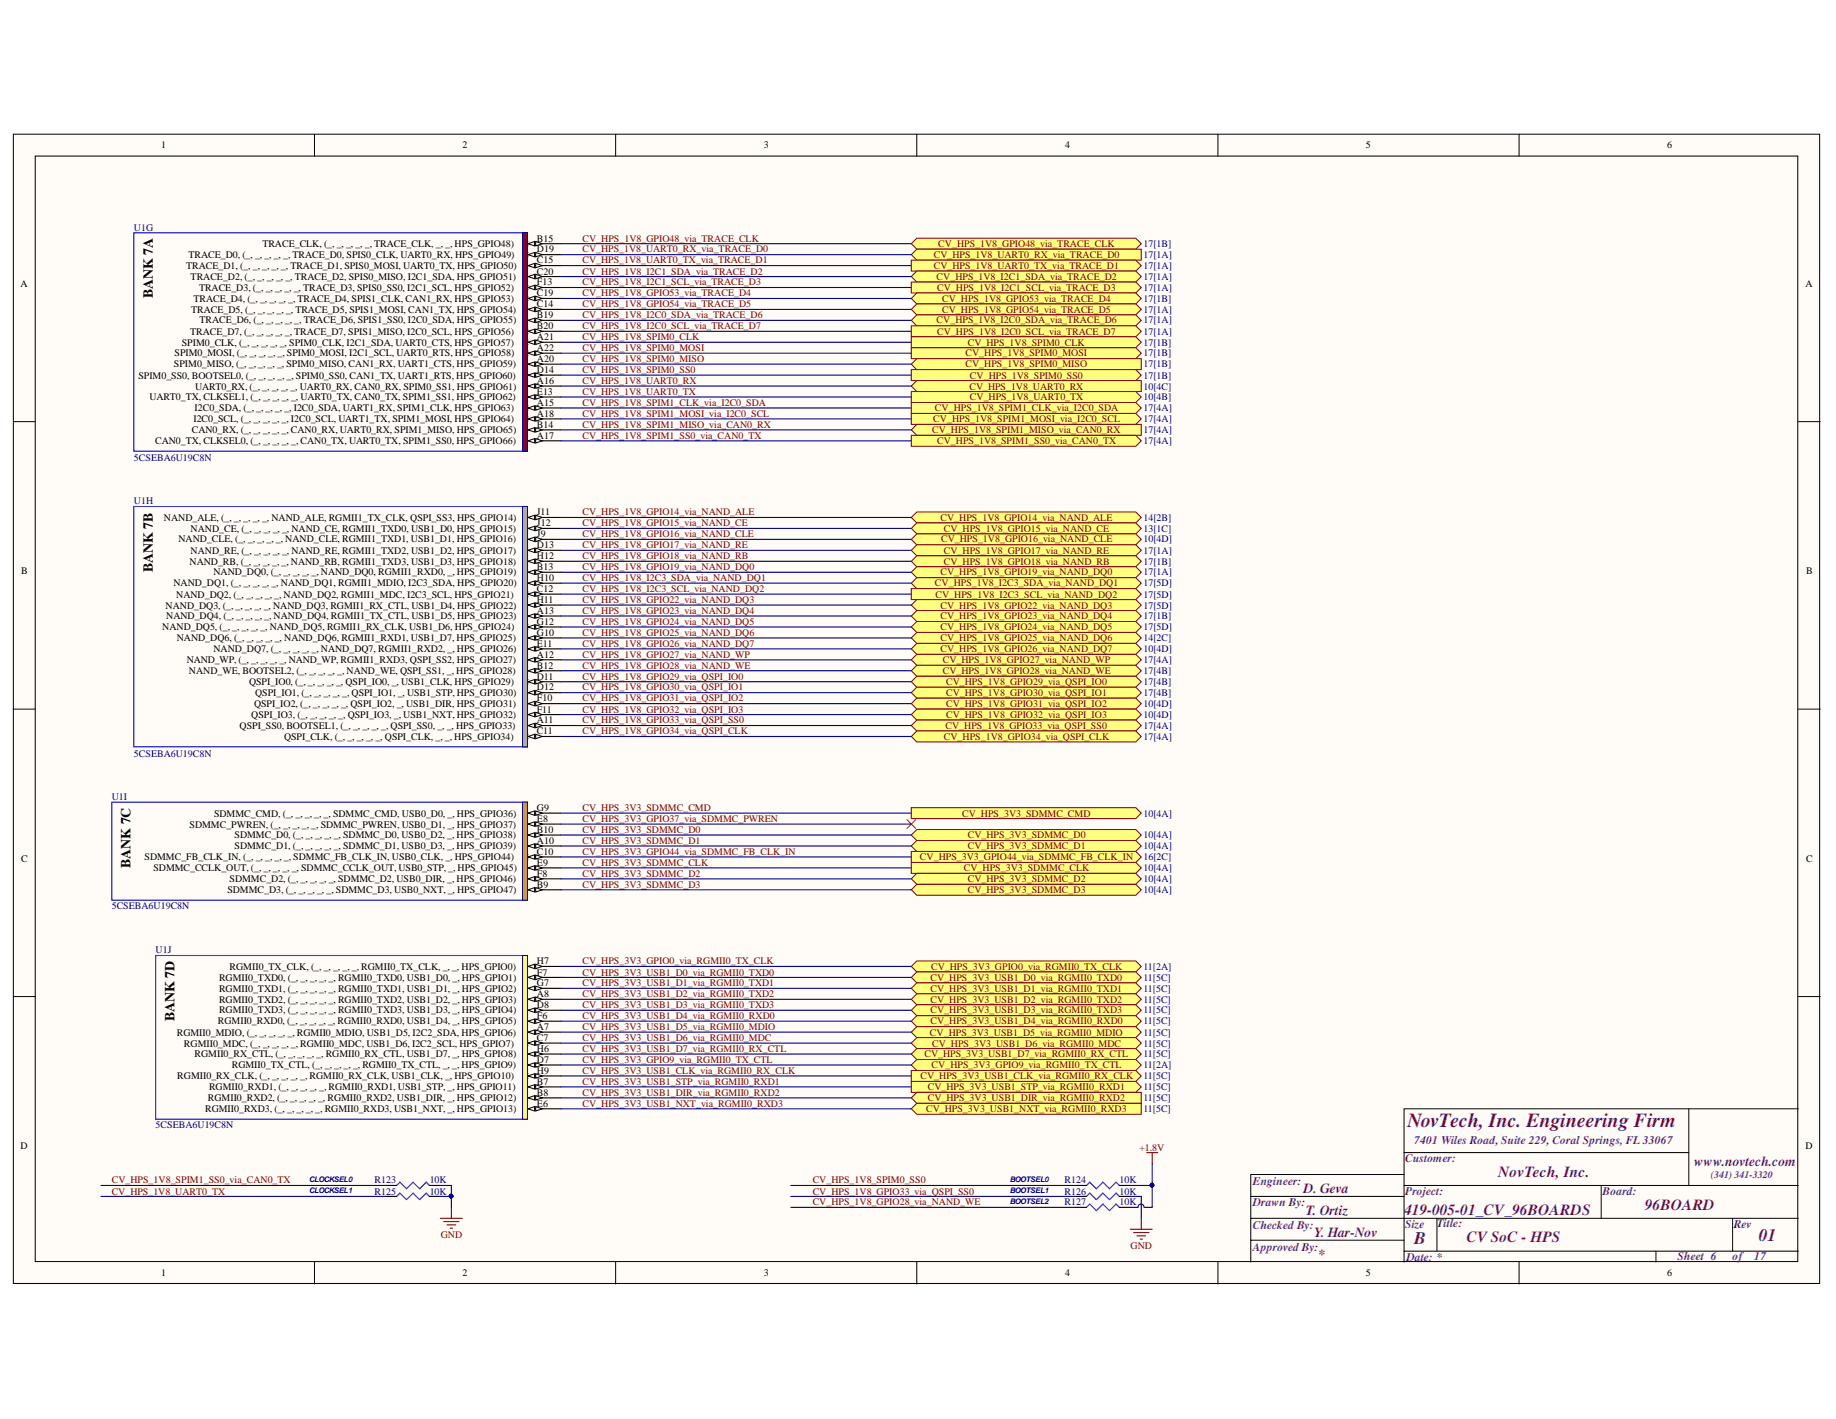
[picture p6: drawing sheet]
<svg xmlns="http://www.w3.org/2000/svg" width="279mm" height="216mm" viewBox="0 0 279 216" stroke-linecap="round" stroke-linejoin="round" font-family="sans-serif">
<defs><g id="words">
<text font-size="3" fill="#800080" x="214.2" y="171.4">NovTech, Inc. Engineering Firm</text>
<g font-size="2.7" fill="#800080">
<text x="215.2" y="189.3">B</text>
<text x="267.6" y="188.8">01</text>
</g>
<g font-size="2.4" fill="#800080">
<text x="228" y="179">NovTech, Inc.</text>
<text x="213.7" y="184.9">419-005-01_CV_96BOARDS</text>
<text x="250.3" y="184">96BOARD</text>
<text x="223.2" y="189">CV SoC - HPS</text>
</g>
<g font-size="2.1">
<text x="23.3" y="45.4" transform="rotate(-90 23.3 45.4)">BANK 7A</text>
<text x="23.3" y="87" transform="rotate(-90 23.3 87)">BANK 7B</text>
<text x="19.9" y="132" transform="rotate(-90 19.9 132)">BANK 7C</text>
<text x="26.6" y="155.4" transform="rotate(-90 26.6 155.4)">BANK 7D</text>
</g>
<g font-size="2.1" fill="#800080">
<text x="257.8" y="177.4">www.novtech.com</text>
<text x="198.4" y="181.6">D. Geva</text>
<text x="198.7" y="184.9">T. Ortiz</text>
<text x="200" y="188.3">Y. Har-Nov</text>
<text x="200.6" y="191.6">*</text>
</g>
<g font-size="1.8" fill="#800080">
<text x="213.8" y="176.8">Customer:</text>
<text x="215.2" y="174.1">7401 Wiles Road,Suite 229,Coral Springs,FL 33067</text>
<text x="190.7" y="180.3">Engineer:</text>
<text x="190.7" y="183.4">Drawn By:</text>
<text x="213.8" y="181.8">Project:</text>
<text x="243.9" y="181.8">Board:</text>
<text x="190.7" y="187">Checked By:</text>
<text x="190.7" y="190.3">Approved By:</text>
<text x="213.8" y="186.8">Size</text>
<text x="214" y="191.8">Date: *</text>
<text x="218.7" y="186.7">Title:</text>
<text x="255.3" y="191.6">Sheet 6</text>
<text x="263.7" y="191.6">of</text>
<text x="263.8" y="186.8">Rev</text>
<text x="267" y="191.6">17</text>
</g>
<g font-size="1.5">
<text x="24.5" y="22.6">1</text>
<text x="70.4" y="22.6">2</text>
<text x="116.2" y="22.6">3</text>
<text x="162.1" y="22.6">4</text>
<text x="207.8" y="22.6">5</text>
<text x="253.7" y="22.6">6</text>
<text x="28.3" y="40.9">TRACE_D1, (_, _, _, _, _, TRACE_D1, SPIS0_MOSI, UART0_TX, HPS_GPIO50)</text>
<text x="28.7" y="39.2">TRACE_D0, (_, _, _, _, _, TRACE_D0, SPIS0_CLK, UART0_RX, HPS_GPIO49)</text>
<text x="39.9" y="37.5">TRACE_CLK, (_, _, _, _, _, TRACE_CLK, _, _, HPS_GPIO48)</text>
<text x="81.7" y="36.8">B15</text>
<text x="81.7" y="38.4">D19</text>
<text x="81.7" y="40.1">C15</text>
<text x="81.7" y="41.8">C20</text>
<text x="3.1" y="43.6">A</text>
<text x="29" y="42.6">TRACE_D2, (_, _, _, _, _, TRACE_D2, SPIS0_MISO, I2C1_SDA, HPS_GPIO51)</text>
<text x="29.1" y="47.6">TRACE_D5, (_, _, _, _, _, TRACE_D5, SPIS1_MOSI, CAN1_TX, HPS_GPIO54)</text>
<text x="29.4" y="45.9">TRACE_D4, (_, _, _, _, _, TRACE_D4, SPIS1_CLK, CAN1_RX, HPS_GPIO53)</text>
<text x="30.3" y="44.2">TRACE_D3, (_, _, _, _, _, TRACE_D3, SPIS0_SS0, I2C1_SCL, HPS_GPIO52)</text>
<text x="81.7" y="46.8">C14</text>
<text x="81.7" y="43.4">F13</text>
<text x="81.7" y="45.1">C19</text>
<text x="274.8" y="43.6">A</text>
<text x="27.7" y="52.6">SPIM0_CLK, (_, _, _, _, _, SPIM0_CLK, I2C1_SDA, UART0_CTS, HPS_GPIO57)</text>
<text x="28.9" y="50.9">TRACE_D7, (_, _, _, _, _, TRACE_D7, SPIS1_MISO, I2C0_SCL, HPS_GPIO56)</text>
<text x="30.4" y="49.2">TRACE_D6, (_, _, _, _, _, TRACE_D6, SPIS1_SS0, I2C0_SDA, HPS_GPIO55)</text>
<text x="81.7" y="48.5">B19</text>
<text x="81.7" y="50.1">B20</text>
<text x="81.7" y="51.8">A21</text>
<text x="81.7" y="53.4">A22</text>
<text x="21.1" y="57.6">SPIM0_SS0, BOOTSEL0, (_, _, _, _, _, SPIM0_SS0, CAN1_TX, UART1_RTS, HPS_GPIO60)</text>
<text x="26.5" y="55.9">SPIM0_MISO, (_, _, _, _, _, SPIM0_MISO, CAN1_RX, UART1_CTS, HPS_GPIO59)</text>
<text x="26.6" y="54.2">SPIM0_MOSI, (_, _, _, _, _, SPIM0_MOSI, I2C1_SCL, UART0_RTS, HPS_GPIO58)</text>
<text x="29.7" y="59.3">UART0_RX, (_, _, _, _, _, UART0_RX, CAN0_RX, SPIM0_SS1, HPS_GPIO61)</text>
<text x="81.7" y="55.1">A20</text>
<text x="81.7" y="56.7">D14</text>
<text x="81.7" y="58.4">A16</text>
<text x="22.8" y="60.9">UART0_TX, CLKSEL1, (_, _, _, _, _, UART0_TX, CAN0_TX, SPIM1_SS1, HPS_GPIO62)</text>
<text x="29.2" y="65.9">CAN0_RX, (_, _, _, _, _, CAN0_RX, UART0_RX, SPIM1_MISO, HPS_GPIO65)</text>
<text x="29.4" y="64.3">I2C0_SCL, (_, _, _, _, _, I2C0_SCL, UART1_TX, SPIM1_MOSI, HPS_GPIO64)</text>
<text x="29.6" y="62.6">I2C0_SDA, (_, _, _, _, _, I2C0_SDA, UART1_RX, SPIM1_CLK, HPS_GPIO63)</text>
<text x="81.7" y="60">E13</text>
<text x="81.7" y="61.7">A15</text>
<text x="81.7" y="63.4">A18</text>
<text x="81.7" y="65.1">B14</text>
<text x="23.6" y="67.6">CAN0_TX, CLKSEL0, (_, _, _, _, _, CAN0_TX, UART0_TX, SPIM1_SS0, HPS_GPIO66)</text>
<text x="81.7" y="66.7">A17</text>
<text x="25" y="79.2">NAND_ALE, (_, _, _, _, _, NAND_ALE, RGMII1_TX_CLK, QSPI_SS3, HPS_GPIO14)</text>
<text x="27.2" y="82.5">NAND_CLE, (_, _, _, _, _, NAND_CLE, RGMII1_TXD1, USB1_D1, HPS_GPIO16)</text>
<text x="29" y="80.9">NAND_CE, (_, _, _, _, _, NAND_CE, RGMII1_TXD0, USB1_D0, HPS_GPIO15)</text>
<text x="81.7" y="78.4">J11</text>
<text x="81.7" y="80.1">J12</text>
<text x="81.7" y="81.8">J9</text>
<text x="81.7" y="83.4">D13</text>
<text x="3.2" y="87.4">B</text>
<text x="26.4" y="89.2">NAND_DQ1, (_, _, _, _, _, NAND_DQ1, RGMII1_MDIO, I2C3_SDA, HPS_GPIO20)</text>
<text x="28.8" y="85.9">NAND_RB, (_, _, _, _, _, NAND_RB, RGMII1_TXD3, USB1_D3, HPS_GPIO18)</text>
<text x="29" y="84.2">NAND_RE, (_, _, _, _, _, NAND_RE, RGMII1_TXD2, USB1_D2, HPS_GPIO17)</text>
<text x="32.5" y="87.5">NAND_DQ0, (_, _, _, _, _, NAND_DQ0, RGMII1_RXD0, _, HPS_GPIO19)</text>
<text x="81.7" y="85.1">H12</text>
<text x="81.7" y="86.8">B13</text>
<text x="81.7" y="88.4">H10</text>
<text x="274.8" y="87.4">B</text>
<text x="24.7" y="95.9">NAND_DQ5, (_, _, _, _, _, NAND_DQ5, RGMII1_RX_CLK, USB1_D6, HPS_GPIO24)</text>
<text x="25.2" y="92.6">NAND_DQ3, (_, _, _, _, _, NAND_DQ3, RGMII1_RX_CTL, USB1_D4, HPS_GPIO22)</text>
<text x="25.3" y="94.2">NAND_DQ4, (_, _, _, _, _, NAND_DQ4, RGMII1_TX_CTL, USB1_D5, HPS_GPIO23)</text>
<text x="26.8" y="90.9">NAND_DQ2, (_, _, _, _, _, NAND_DQ2, RGMII1_MDC, I2C3_SCL, HPS_GPIO21)</text>
<text x="81.7" y="93.4">A13</text>
<text x="81.7" y="95.1">G12</text>
<text x="81.7" y="90.1">C12</text>
<text x="81.7" y="91.8">H11</text>
<text x="26.9" y="97.6">NAND_DQ6, (_, _, _, _, _, NAND_DQ6, RGMII1_RXD1, USB1_D7, HPS_GPIO25)</text>
<text x="28.4" y="100.9">NAND_WP, (_, _, _, _, _, NAND_WP, RGMII1_RXD3, QSPI_SS2, HPS_GPIO27)</text>
<text x="32.5" y="99.2">NAND_DQ7, (_, _, _, _, _, NAND_DQ7, RGMII1_RXD2, _, HPS_GPIO26)</text>
<text x="81.7" y="96.7">G10</text>
<text x="81.7" y="98.4">E11</text>
<text x="81.7" y="100">A12</text>
<text x="81.7" y="101.7">B12</text>
<text x="28.8" y="102.6">NAND_WE, BOOTSEL2, (_, _, _, _, _, NAND_WE, QSPI_SS1, _, HPS_GPIO28)</text>
<text x="37.9" y="104.2">QSPI_IO0, (_, _, _, _, _, QSPI_IO0, _, USB1_CLK, HPS_GPIO29)</text>
<text x="38.7" y="107.6">QSPI_IO2, (_, _, _, _, _, QSPI_IO2, _, USB1_DIR, HPS_GPIO31)</text>
<text x="38.8" y="105.9">QSPI_IO1, (_, _, _, _, _, QSPI_IO1, _, USB1_STP, HPS_GPIO30)</text>
<text x="81.7" y="103.4">D11</text>
<text x="81.7" y="105">D12</text>
<text x="81.7" y="106.7">F10</text>
<text x="36.5" y="110.9">QSPI_SS0, BOOTSEL1, (_, _, _, _, _, QSPI_SS0, _, _, HPS_GPIO33)</text>
<text x="38.2" y="109.3">QSPI_IO3, (_, _, _, _, _, QSPI_IO3, _, USB1_NXT, HPS_GPIO32)</text>
<text x="43.2" y="112.6">QSPI_CLK, (_, _, _, _, _, QSPI_CLK, _, _, HPS_GPIO34)</text>
<text x="81.7" y="108.4">F11</text>
<text x="81.7" y="110">A11</text>
<text x="81.7" y="111.7">C11</text>
<text x="28.8" y="125.9">SDMMC_PWREN, (_, _, _, _, _, SDMMC_PWREN, USB0_D1, _, HPS_GPIO37)</text>
<text x="32.6" y="124.2">SDMMC_CMD, (_, _, _, _, _, SDMMC_CMD, USB0_D0, _, HPS_GPIO36)</text>
<text x="81.7" y="123.4">G9</text>
<text x="81.7" y="125.1">E8</text>
<text x="3.2" y="131.1">C</text>
<text x="22" y="130.9">SDMMC_FB_CLK_IN, (_, _, _, _, _, SDMMC_FB_CLK_IN, USB0_CLK, _, HPS_GPIO44)</text>
<text x="35.7" y="127.5">SDMMC_D0, (_, _, _, _, _, SDMMC_D0, USB0_D2, _, HPS_GPIO38)</text>
<text x="35.7" y="129.2">SDMMC_D1, (_, _, _, _, _, SDMMC_D1, USB0_D3, _, HPS_GPIO39)</text>
<text x="81.7" y="126.7">B10</text>
<text x="81.7" y="128.4">A10</text>
<text x="81.7" y="130.1">C10</text>
<text x="81.7" y="131.8">E9</text>
<text x="274.8" y="131.1">C</text>
<text x="23.3" y="132.5">SDMMC_CCLK_OUT, (_, _, _, _, _, SDMMC_CCLK_OUT, USB0_STP, _, HPS_GPIO45)</text>
<text x="34.6" y="135.9">SDMMC_D3, (_, _, _, _, _, SDMMC_D3, USB0_NXT, _, HPS_GPIO47)</text>
<text x="34.9" y="134.2">SDMMC_D2, (_, _, _, _, _, SDMMC_D2, USB0_DIR, _, HPS_GPIO46)</text>
<text x="81.7" y="133.4">F8</text>
<text x="81.7" y="135.1">B9</text>
<text x="33.3" y="149.2">RGMII0_TXD0, (_, _, _, _, _, RGMII0_TXD0, USB1_D0, _, HPS_GPIO1)</text>
<text x="34.9" y="147.6">RGMII0_TX_CLK, (_, _, _, _, _, RGMII0_TX_CLK, _, _, HPS_GPIO0)</text>
<text x="81.7" y="146.7">H7</text>
<text x="81.7" y="148.4">F7</text>
<text x="33.2" y="155.9">RGMII0_RXD0, (_, _, _, _, _, RGMII0_RXD0, USB1_D4, _, HPS_GPIO5)</text>
<text x="33.3" y="150.9">RGMII0_TXD1, (_, _, _, _, _, RGMII0_TXD1, USB1_D1, _, HPS_GPIO2)</text>
<text x="33.3" y="152.6">RGMII0_TXD2, (_, _, _, _, _, RGMII0_TXD2, USB1_D2, _, HPS_GPIO3)</text>
<text x="33.3" y="154.2">RGMII0_TXD3, (_, _, _, _, _, RGMII0_TXD3, USB1_D3, _, HPS_GPIO4)</text>
<text x="81.7" y="150">G7</text>
<text x="81.7" y="151.7">A8</text>
<text x="81.7" y="153.4">D8</text>
<text x="81.7" y="155">F6</text>
<text x="26.9" y="157.6">RGMII0_MDIO, (_, _, _, _, _, RGMII0_MDIO, USB1_D5, I2C2_SDA, HPS_GPIO6)</text>
<text x="28" y="159.2">RGMII0_MDC, (_, _, _, _, _, RGMII0_MDC, USB1_D6, I2C2_SCL, HPS_GPIO7)</text>
<text x="29.6" y="160.9">RGMII0_RX_CTL, (_, _, _, _, _, RGMII0_RX_CTL, USB1_D7, _, HPS_GPIO8)</text>
<text x="81.7" y="161.7">D7</text>
<text x="81.7" y="156.7">A7</text>
<text x="81.7" y="158.4">C7</text>
<text x="81.7" y="160">H6</text>
<text x="27" y="164.2">RGMII0_RX_CLK, (_, _, _, _, _, RGMII0_RX_CLK, USB1_CLK, _, HPS_GPIO10)</text>
<text x="31.6" y="167.5">RGMII0_RXD2, (_, _, _, _, _, RGMII0_RXD2, USB1_DIR, _, HPS_GPIO12)</text>
<text x="31.8" y="165.8">RGMII0_RXD1, (_, _, _, _, _, RGMII0_RXD1, USB1_STP, _, HPS_GPIO11)</text>
<text x="35.3" y="162.5">RGMII0_TX_CTL, (_, _, _, _, _, RGMII0_TX_CTL, _, _, HPS_GPIO9)</text>
<text x="81.7" y="163.4">H9</text>
<text x="81.7" y="165.1">B7</text>
<text x="81.7" y="166.7">B8</text>
<text x="31.2" y="169.2">RGMII0_RXD3, (_, _, _, _, _, RGMII0_RXD3, USB1_NXT, _, HPS_GPIO13)</text>
<text x="81.7" y="168.4">E6</text>
<text x="3.1" y="174.8">D</text>
<text x="274.8" y="174.8">D</text>
<text x="24.5" y="194.2">1</text>
<text x="70.4" y="194.2">2</text>
<text x="116.2" y="194.2">3</text>
<text x="162.1" y="194.2">4</text>
<text x="207.8" y="194.2">5</text>
<text x="253.7" y="194.2">6</text>
</g>
<g font-size="1.5" fill="#000080">
<text x="20.4" y="35.1">U1G</text>
<text x="174" y="37.5">17[1B]</text>
<text x="174" y="39.2">17[1A]</text>
<text x="174" y="40.9">17[1A]</text>
<text x="174" y="42.6">17[1A]</text>
<text x="174" y="44.2">17[1A]</text>
<text x="174" y="45.9">17[1B]</text>
<text x="174" y="47.6">17[1A]</text>
<text x="174" y="49.2">17[1A]</text>
<text x="174" y="50.9">17[1A]</text>
<text x="174" y="52.6">17[1B]</text>
<text x="174" y="54.2">17[1B]</text>
<text x="174" y="55.9">17[1B]</text>
<text x="174" y="57.6">17[1B]</text>
<text x="174" y="59.3">10[4C]</text>
<text x="174" y="60.9">10[4B]</text>
<text x="174" y="62.6">17[4A]</text>
<text x="174" y="64.3">17[4A]</text>
<text x="174" y="65.9">17[4A]</text>
<text x="20.4" y="70.1">5CSEBA6U19C8N</text>
<text x="174" y="67.6">17[4A]</text>
<text x="20.4" y="76.7">U1H</text>
<text x="174" y="79.2">14[2B]</text>
<text x="174" y="80.9">13[1C]</text>
<text x="174" y="82.5">10[4D]</text>
<text x="174" y="84.2">17[1A]</text>
<text x="174" y="85.9">17[1B]</text>
<text x="174" y="87.5">17[1A]</text>
<text x="174" y="89.2">17[5D]</text>
<text x="174" y="90.9">17[5D]</text>
<text x="174" y="92.6">17[5D]</text>
<text x="174" y="94.2">17[1B]</text>
<text x="174" y="95.9">17[5D]</text>
<text x="174" y="97.6">14[2C]</text>
<text x="174" y="99.2">10[4D]</text>
<text x="174" y="100.9">17[4A]</text>
<text x="174" y="102.6">17[4B]</text>
<text x="174" y="104.2">17[4B]</text>
<text x="174" y="105.9">17[4B]</text>
<text x="174" y="107.6">10[4D]</text>
<text x="174" y="109.3">10[4D]</text>
<text x="174" y="110.9">17[4A]</text>
<text x="174" y="112.6">17[4A]</text>
<text x="20.4" y="115.1">5CSEBA6U19C8N</text>
<text x="17" y="121.7">U1I</text>
<text x="174" y="124.2">10[4A]</text>
<text x="174" y="127.5">10[4A]</text>
<text x="174" y="129.2">10[4A]</text>
<text x="174" y="130.9">16[2C]</text>
<text x="174" y="132.5">10[4A]</text>
<text x="174" y="134.2">10[4A]</text>
<text x="174" y="135.9">10[4A]</text>
<text x="17" y="138.4">5CSEBA6U19C8N</text>
<text x="23.7" y="145">U1J</text>
<text x="174" y="147.6">11[2A]</text>
<text x="174" y="149.2">11[5C]</text>
<text x="174" y="150.9">11[5C]</text>
<text x="174" y="152.6">11[5C]</text>
<text x="174" y="154.2">11[5C]</text>
<text x="174" y="155.9">11[5C]</text>
<text x="174" y="157.6">11[5C]</text>
<text x="174" y="159.2">11[5C]</text>
<text x="174" y="160.9">11[5C]</text>
<text x="174" y="162.5">11[2A]</text>
<text x="174" y="164.2">11[5C]</text>
<text x="174" y="165.8">11[5C]</text>
<text x="174" y="167.5">11[5C]</text>
<text x="23.7" y="171.7">5CSEBA6U19C8N</text>
<text x="174" y="169.2">11[5C]</text>
<text x="57" y="180.1">R123</text>
<text x="57" y="181.7">R125</text>
<text x="65.4" y="180.1">10K</text>
<text x="65.4" y="181.7">10K</text>
<text x="162" y="180.1">R124</text>
<text x="162" y="181.7">R126</text>
<text x="162" y="183.4">R127</text>
<text x="170.4" y="180.1">10K</text>
<text x="170.4" y="181.7">10K</text>
<text x="170.4" y="183.4">10K</text>
</g>
<g font-size="1.5" fill="#800000">
<text x="88.7" y="36.8">CV_HPS_1V8_GPIO48_via_TRACE_CLK</text>
<text x="88.7" y="38.4">CV_HPS_1V8_UART0_RX_via_TRACE_D0</text>
<text x="88.7" y="40.1">CV_HPS_1V8_UART0_TX_via_TRACE_D1</text>
<text x="88.7" y="41.8">CV_HPS_1V8_I2C1_SDA_via_TRACE_D2</text>
<text x="142.1" y="39.2">CV_HPS_1V8_UART0_RX_via_TRACE_D0</text>
<text x="142.1" y="40.9">CV_HPS_1V8_UART0_TX_via_TRACE_D1</text>
<text x="142.8" y="37.5">CV_HPS_1V8_GPIO48_via_TRACE_CLK</text>
<text x="88.7" y="43.4">CV_HPS_1V8_I2C1_SCL_via_TRACE_D3</text>
<text x="88.7" y="45.1">CV_HPS_1V8_GPIO53_via_TRACE_D4</text>
<text x="88.7" y="46.8">CV_HPS_1V8_GPIO54_via_TRACE_D5</text>
<text x="142.5" y="42.6">CV_HPS_1V8_I2C1_SDA_via_TRACE_D2</text>
<text x="142.6" y="44.2">CV_HPS_1V8_I2C1_SCL_via_TRACE_D3</text>
<text x="143.4" y="45.9">CV_HPS_1V8_GPIO53_via_TRACE_D4</text>
<text x="143.4" y="47.6">CV_HPS_1V8_GPIO54_via_TRACE_D5</text>
<text x="88.7" y="48.5">CV_HPS_1V8_I2C0_SDA_via_TRACE_D6</text>
<text x="88.7" y="50.1">CV_HPS_1V8_I2C0_SCL_via_TRACE_D7</text>
<text x="88.7" y="51.8">CV_HPS_1V8_SPIM0_CLK</text>
<text x="88.7" y="53.4">CV_HPS_1V8_SPIM0_MOSI</text>
<text x="142.5" y="49.2">CV_HPS_1V8_I2C0_SDA_via_TRACE_D6</text>
<text x="142.6" y="50.9">CV_HPS_1V8_I2C0_SCL_via_TRACE_D7</text>
<text x="147.3" y="52.6">CV_HPS_1V8_SPIM0_CLK</text>
<text x="88.7" y="55.1">CV_HPS_1V8_SPIM0_MISO</text>
<text x="88.7" y="56.7">CV_HPS_1V8_SPIM0_SS0</text>
<text x="88.7" y="58.4">CV_HPS_1V8_UART0_RX</text>
<text x="146.9" y="54.2">CV_HPS_1V8_SPIM0_MOSI</text>
<text x="146.9" y="55.9">CV_HPS_1V8_SPIM0_MISO</text>
<text x="147.5" y="59.3">CV_HPS_1V8_UART0_RX</text>
<text x="147.6" y="57.6">CV_HPS_1V8_SPIM0_SS0</text>
<text x="88.7" y="60">CV_HPS_1V8_UART0_TX</text>
<text x="88.7" y="61.7">CV_HPS_1V8_SPIM1_CLK_via_I2C0_SDA</text>
<text x="88.7" y="63.4">CV_HPS_1V8_SPIM1_MOSI_via_I2C0_SCL</text>
<text x="88.7" y="65.1">CV_HPS_1V8_SPIM1_MISO_via_CAN0_RX</text>
<text x="141.9" y="65.9">CV_HPS_1V8_SPIM1_MISO_via_CAN0_RX</text>
<text x="142" y="64.3">CV_HPS_1V8_SPIM1_MOSI_via_I2C0_SCL</text>
<text x="142.3" y="62.6">CV_HPS_1V8_SPIM1_CLK_via_I2C0_SDA</text>
<text x="147.6" y="60.9">CV_HPS_1V8_UART0_TX</text>
<text x="88.7" y="66.7">CV_HPS_1V8_SPIM1_SS0_via_CAN0_TX</text>
<text x="142.6" y="67.6">CV_HPS_1V8_SPIM1_SS0_via_CAN0_TX</text>
<text x="88.7" y="78.4">CV_HPS_1V8_GPIO14_via_NAND_ALE</text>
<text x="88.7" y="80.1">CV_HPS_1V8_GPIO15_via_NAND_CE</text>
<text x="88.7" y="81.8">CV_HPS_1V8_GPIO16_via_NAND_CLE</text>
<text x="88.7" y="83.4">CV_HPS_1V8_GPIO17_via_NAND_RE</text>
<text x="143.1" y="79.2">CV_HPS_1V8_GPIO14_via_NAND_ALE</text>
<text x="143.2" y="82.5">CV_HPS_1V8_GPIO16_via_NAND_CLE</text>
<text x="143.6" y="80.9">CV_HPS_1V8_GPIO15_via_NAND_CE</text>
<text x="88.7" y="85.1">CV_HPS_1V8_GPIO18_via_NAND_RB</text>
<text x="88.7" y="86.8">CV_HPS_1V8_GPIO19_via_NAND_DQ0</text>
<text x="88.7" y="88.4">CV_HPS_1V8_I2C3_SDA_via_NAND_DQ1</text>
<text x="142.3" y="89.2">CV_HPS_1V8_I2C3_SDA_via_NAND_DQ1</text>
<text x="143.1" y="87.5">CV_HPS_1V8_GPIO19_via_NAND_DQ0</text>
<text x="143.6" y="84.2">CV_HPS_1V8_GPIO17_via_NAND_RE</text>
<text x="143.6" y="85.9">CV_HPS_1V8_GPIO18_via_NAND_RB</text>
<text x="88.7" y="90.1">CV_HPS_1V8_I2C3_SCL_via_NAND_DQ2</text>
<text x="88.7" y="91.8">CV_HPS_1V8_GPIO22_via_NAND_DQ3</text>
<text x="88.7" y="93.4">CV_HPS_1V8_GPIO23_via_NAND_DQ4</text>
<text x="88.7" y="95.1">CV_HPS_1V8_GPIO24_via_NAND_DQ5</text>
<text x="142.4" y="90.9">CV_HPS_1V8_I2C3_SCL_via_NAND_DQ2</text>
<text x="143.1" y="92.6">CV_HPS_1V8_GPIO22_via_NAND_DQ3</text>
<text x="143.1" y="94.2">CV_HPS_1V8_GPIO23_via_NAND_DQ4</text>
<text x="143.1" y="95.9">CV_HPS_1V8_GPIO24_via_NAND_DQ5</text>
<text x="88.7" y="100">CV_HPS_1V8_GPIO27_via_NAND_WP</text>
<text x="88.7" y="101.7">CV_HPS_1V8_GPIO28_via_NAND_WE</text>
<text x="88.7" y="96.7">CV_HPS_1V8_GPIO25_via_NAND_DQ6</text>
<text x="88.7" y="98.4">CV_HPS_1V8_GPIO26_via_NAND_DQ7</text>
<text x="143.1" y="97.6">CV_HPS_1V8_GPIO25_via_NAND_DQ6</text>
<text x="143.1" y="99.2">CV_HPS_1V8_GPIO26_via_NAND_DQ7</text>
<text x="143.5" y="100.9">CV_HPS_1V8_GPIO27_via_NAND_WP</text>
<text x="88.7" y="103.4">CV_HPS_1V8_GPIO29_via_QSPI_IO0</text>
<text x="88.7" y="105">CV_HPS_1V8_GPIO30_via_QSPI_IO1</text>
<text x="88.7" y="106.7">CV_HPS_1V8_GPIO31_via_QSPI_IO2</text>
<text x="143.5" y="102.6">CV_HPS_1V8_GPIO28_via_NAND_WE</text>
<text x="144" y="104.2">CV_HPS_1V8_GPIO29_via_QSPI_IO0</text>
<text x="144" y="105.9">CV_HPS_1V8_GPIO30_via_QSPI_IO1</text>
<text x="144" y="107.6">CV_HPS_1V8_GPIO31_via_QSPI_IO2</text>
<text x="88.7" y="111.7">CV_HPS_1V8_GPIO34_via_QSPI_CLK</text>
<text x="88.7" y="108.4">CV_HPS_1V8_GPIO32_via_QSPI_IO3</text>
<text x="88.7" y="110">CV_HPS_1V8_GPIO33_via_QSPI_SS0</text>
<text x="143.6" y="112.6">CV_HPS_1V8_GPIO34_via_QSPI_CLK</text>
<text x="143.9" y="110.9">CV_HPS_1V8_GPIO33_via_QSPI_SS0</text>
<text x="144" y="109.3">CV_HPS_1V8_GPIO32_via_QSPI_IO3</text>
<text x="88.7" y="123.4">CV_HPS_3V3_SDMMC_CMD</text>
<text x="88.7" y="125.1">CV_HPS_3V3_GPIO37_via_SDMMC_PWREN</text>
<text x="146.4" y="124.2">CV_HPS_3V3_SDMMC_CMD</text>
<text x="88.7" y="131.8">CV_HPS_3V3_SDMMC_CLK</text>
<text x="88.7" y="126.7">CV_HPS_3V3_SDMMC_D0</text>
<text x="88.7" y="128.4">CV_HPS_3V3_SDMMC_D1</text>
<text x="88.7" y="130.1">CV_HPS_3V3_GPIO44_via_SDMMC_FB_CLK_IN</text>
<text x="140" y="130.9">CV_HPS_3V3_GPIO44_via_SDMMC_FB_CLK_IN</text>
<text x="147.3" y="127.5">CV_HPS_3V3_SDMMC_D0</text>
<text x="147.3" y="129.2">CV_HPS_3V3_SDMMC_D1</text>
<text x="88.7" y="133.4">CV_HPS_3V3_SDMMC_D2</text>
<text x="88.7" y="135.1">CV_HPS_3V3_SDMMC_D3</text>
<text x="146.7" y="132.5">CV_HPS_3V3_SDMMC_CLK</text>
<text x="147.3" y="134.2">CV_HPS_3V3_SDMMC_D2</text>
<text x="147.3" y="135.9">CV_HPS_3V3_SDMMC_D3</text>
<text x="88.7" y="148.4">CV_HPS_3V3_USB1_D0_via_RGMII0_TXD0</text>
<text x="88.7" y="146.7">CV_HPS_3V3_GPIO0_via_RGMII0_TX_CLK</text>
<text x="141.6" y="149.2">CV_HPS_3V3_USB1_D0_via_RGMII0_TXD0</text>
<text x="141.7" y="147.6">CV_HPS_3V3_GPIO0_via_RGMII0_TX_CLK</text>
<text x="88.7" y="150">CV_HPS_3V3_USB1_D1_via_RGMII0_TXD1</text>
<text x="88.7" y="151.7">CV_HPS_3V3_USB1_D2_via_RGMII0_TXD2</text>
<text x="88.7" y="153.4">CV_HPS_3V3_USB1_D3_via_RGMII0_TXD3</text>
<text x="88.7" y="155">CV_HPS_3V3_USB1_D4_via_RGMII0_RXD0</text>
<text x="141.6" y="150.9">CV_HPS_3V3_USB1_D1_via_RGMII0_TXD1</text>
<text x="141.6" y="152.6">CV_HPS_3V3_USB1_D2_via_RGMII0_TXD2</text>
<text x="141.6" y="154.2">CV_HPS_3V3_USB1_D3_via_RGMII0_TXD3</text>
<text x="141.6" y="155.9">CV_HPS_3V3_USB1_D4_via_RGMII0_RXD0</text>
<text x="88.7" y="156.7">CV_HPS_3V3_USB1_D5_via_RGMII0_MDIO</text>
<text x="88.7" y="158.4">CV_HPS_3V3_USB1_D6_via_RGMII0_MDC</text>
<text x="88.7" y="160">CV_HPS_3V3_USB1_D7_via_RGMII0_RX_CTL</text>
<text x="88.7" y="161.7">CV_HPS_3V3_GPIO9_via_RGMII0_TX_CTL</text>
<text x="140.7" y="160.9">CV_HPS_3V3_USB1_D7_via_RGMII0_RX_CTL</text>
<text x="141.5" y="157.6">CV_HPS_3V3_USB1_D5_via_RGMII0_MDIO</text>
<text x="141.9" y="159.2">CV_HPS_3V3_USB1_D6_via_RGMII0_MDC</text>
<text x="88.7" y="166.7">CV_HPS_3V3_USB1_DIR_via_RGMII0_RXD2</text>
<text x="88.7" y="165.1">CV_HPS_3V3_USB1_STP_via_RGMII0_RXD1</text>
<text x="88.7" y="163.4">CV_HPS_3V3_USB1_CLK_via_RGMII0_RX_CLK</text>
<text x="140.1" y="164.2">CV_HPS_3V3_USB1_CLK_via_RGMII0_RX_CLK</text>
<text x="141.2" y="165.8">CV_HPS_3V3_USB1_STP_via_RGMII0_RXD1</text>
<text x="141.2" y="167.5">CV_HPS_3V3_USB1_DIR_via_RGMII0_RXD2</text>
<text x="141.8" y="162.5">CV_HPS_3V3_GPIO9_via_RGMII0_TX_CTL</text>
<text x="88.7" y="168.4">CV_HPS_3V3_USB1_NXT_via_RGMII0_RXD3</text>
<text x="140.9" y="169.2">CV_HPS_3V3_USB1_NXT_via_RGMII0_RXD3</text>
<text x="173.4" y="175.1">+1.8V</text>
<text x="17" y="181.7">CV_HPS_1V8_UART0_TX</text>
<text x="17" y="180.1">CV_HPS_1V8_SPIM1_SS0_via_CAN0_TX</text>
<text x="123.7" y="180.1">CV_HPS_1V8_SPIM0_SS0</text>
<text x="123.7" y="181.7">CV_HPS_1V8_GPIO33_via_QSPI_SS0</text>
<text x="123.7" y="183.4">CV_HPS_1V8_GPIO28_via_NAND_WE</text>
<text x="67.1" y="188.3">GND</text>
<text x="172.1" y="190">GND</text>
</g>
<text font-size="1.5" fill="#800080" x="260.4" y="179.2">(341) 341-3320</text>
<g font-size="1.2" fill="#000080">
<text x="47" y="179.9">CLOCKSEL0</text>
<text x="153.7" y="179.9">BOOTSEL0</text>
<text x="47" y="181.5">CLOCKSEL1</text>
<text x="153.7" y="183.2">BOOTSEL2</text>
<text x="153.7" y="181.5">BOOTSEL1</text>
</g>
</g></defs>
<g fill="#fffcf8" stroke="#000" stroke-width=".15">
<path d="M2 20.4h274.9v174.9h-274.9z"/>
<path d="M5.4 23.8h268.2v168.1h-268.2z"/>
</g>
<g fill="none" stroke="#000" stroke-width=".15">
<path d="M47.9 20.4v3.4M93.7 20.4v3.4M139.5 20.4v3.4M185.3 20.4v3.4M231.2 20.4v3.4M2 64.2h3.4M273.7 64.2h3.3M2 107.9h3.4M273.7 107.9h3.3M2 151.6h3.4M273.7 151.6h3.3M213.7 178.7h-23.4v3.3"/>
<path d="M213.7 175.4v5M213.7 175.4h43.3M257 168.7v11.7M273.7 168.7h-60v6.7M47.9 192v3.4M93.7 192v3.4M139.5 192v3.4M185.3 192v3.4M213.7 188.7h-23.4v3.3M213.7 182h-23.4v3.4M213.7 190.4h60M213.7 190.4v1.6"/>
<path d="M218.7 185.4v5M231.2 192v3.4M243.7 180.4v5M252 190.4v1.6M257 180.4h-43.3v5h-23.4v3.3M257 180.4h16.7M263.7 185.4v5M273.7 185.4h-60v5"/>
</g>
<path d="M20.4 35.4h59.9v33.3h-59.9z" fill="none" stroke="#00f" stroke-width=".17"/>
<path d="M80.4 47.1h5" fill="none" stroke="#000" stroke-width=".17"/>
<path d="M80.4 47.1l1-.4v.7z" fill="#fffcf8"/>
<path d="M80.4 47.1l1-.4v.7z" fill="none" stroke="#000" stroke-width=".15"/>
<path d="M81.5 46.7l1 .4-1 .3z" fill="#fffcf8"/>
<path d="M81.5 46.7l1 .4-1 .3z" fill="none" stroke="#000" stroke-width=".15"/>
<path d="M80.4 48.7h5" fill="none" stroke="#000" stroke-width=".17"/>
<path d="M80.4 48.7l1-.3v.7z" fill="#fffcf8"/>
<path d="M80.4 48.7l1-.3v.7z" fill="none" stroke="#000" stroke-width=".15"/>
<path d="M81.5 48.4l1 .3-1 .4z" fill="#fffcf8"/>
<path d="M80.4 50.1l-.7 .3 .7 .3M81.5 48.4l1 .3-1 .4z" fill="none" stroke="#000" stroke-width=".15"/>
<path d="M80.4 50.4h5" fill="none" stroke="#000" stroke-width=".17"/>
<path d="M80.4 50.4l1-.3v.6z" fill="#fffcf8"/>
<path d="M80.4 50.4l1-.3v.6z" fill="none" stroke="#000" stroke-width=".15"/>
<path d="M81.5 50.1l1 .3-1 .3z" fill="#fffcf8"/>
<path d="M80.4 51.7l-.7 .4 .7 .3M81.5 50.1l1 .3-1 .3z" fill="none" stroke="#000" stroke-width=".15"/>
<path d="M80.4 52.1h5" fill="none" stroke="#000" stroke-width=".17"/>
<path d="M80.4 52.1l1-.4v.7z" fill="#fffcf8"/>
<path d="M80.4 52.1l1-.4v.7z" fill="none" stroke="#000" stroke-width=".15"/>
<path d="M81.5 51.7l1 .4-1 .3z" fill="#fffcf8"/>
<path d="M80.4 53.4l-.7 .3 .7 .4M81.5 51.7l1 .4-1 .3z" fill="none" stroke="#000" stroke-width=".15"/>
<path d="M80.4 53.7h5" fill="none" stroke="#000" stroke-width=".17"/>
<path d="M80.4 53.7l1-.3v.7z" fill="#fffcf8"/>
<path d="M80.4 53.7l1-.3v.7z" fill="none" stroke="#000" stroke-width=".15"/>
<path d="M81.5 53.4l1 .3-1 .4z" fill="#fffcf8"/>
<path d="M81.5 53.4l1 .3-1 .4z" fill="none" stroke="#000" stroke-width=".15"/>
<path d="M80.4 55.4h5" fill="none" stroke="#000" stroke-width=".17"/>
<path d="M80.4 55.4l1-.3v.6z" fill="#fffcf8"/>
<path d="M80.4 55.4l1-.3v.6z" fill="none" stroke="#000" stroke-width=".15"/>
<path d="M81.5 55.1l1 .3-1 .3z" fill="#fffcf8"/>
<path d="M81.5 55.1l1 .3-1 .3z" fill="none" stroke="#000" stroke-width=".15"/>
<path d="M80.4 57.1h5" fill="none" stroke="#000" stroke-width=".17"/>
<path d="M80.4 57.1l1-.4v.7z" fill="#fffcf8"/>
<path d="M80.4 57.1l1-.4v.7z" fill="none" stroke="#000" stroke-width=".15"/>
<path d="M81.5 56.7l1 .4-1 .3z" fill="#fffcf8"/>
<path d="M81.5 56.7l1 .4-1 .3z" fill="none" stroke="#000" stroke-width=".15"/>
<path d="M80.4 58.7h5" fill="none" stroke="#000" stroke-width=".17"/>
<path d="M80.4 58.7l1-.3v.7z" fill="#fffcf8"/>
<path d="M80.4 58.7l1-.3v.7z" fill="none" stroke="#000" stroke-width=".15"/>
<path d="M81.5 58.4l1 .3-1 .4z" fill="#fffcf8"/>
<path d="M81.5 58.4l1 .3-1 .4z" fill="none" stroke="#000" stroke-width=".15"/>
<path d="M80.4 60.4h5" fill="none" stroke="#000" stroke-width=".17"/>
<path d="M80.4 60.4l1-.3v.6z" fill="#fffcf8"/>
<path d="M80.4 60.4l1-.3v.6z" fill="none" stroke="#000" stroke-width=".15"/>
<path d="M81.5 60.1l1 .3-1 .3z" fill="#fffcf8"/>
<path d="M80.4 61.7l-.7 .4 .7 .3M81.5 60.1l1 .3-1 .3z" fill="none" stroke="#000" stroke-width=".15"/>
<path d="M80.4 62.1h5" fill="none" stroke="#000" stroke-width=".17"/>
<path d="M80.4 62.1l1-.4v.7z" fill="#fffcf8"/>
<path d="M80.4 62.1l1-.4v.7z" fill="none" stroke="#000" stroke-width=".15"/>
<path d="M81.5 61.7l1 .4-1 .3z" fill="#fffcf8"/>
<path d="M80.4 63.4l-.7 .3 .7 .4M81.5 61.7l1 .4-1 .3z" fill="none" stroke="#000" stroke-width=".15"/>
<path d="M80.4 63.7h5" fill="none" stroke="#000" stroke-width=".17"/>
<path d="M80.4 63.7l1-.3v.7z" fill="#fffcf8"/>
<path d="M80.4 63.7l1-.3v.7z" fill="none" stroke="#000" stroke-width=".15"/>
<path d="M81.5 63.4l1 .3-1 .4z" fill="#fffcf8"/>
<path d="M81.5 63.4l1 .3-1 .4z" fill="none" stroke="#000" stroke-width=".15"/>
<path d="M80.4 65.4h5" fill="none" stroke="#000" stroke-width=".17"/>
<path d="M80.4 65.4l1-.3v.6z" fill="#fffcf8"/>
<path d="M80.4 65.4l1-.3v.6z" fill="none" stroke="#000" stroke-width=".15"/>
<path d="M81.5 65.1l1 .3-1 .3z" fill="#fffcf8"/>
<path d="M81.5 65.1l1 .3-1 .3z" fill="none" stroke="#000" stroke-width=".15"/>
<path d="M80.4 67.1h5" fill="none" stroke="#000" stroke-width=".17"/>
<path d="M80.4 67.1l1-.4v.7z" fill="#fffcf8"/>
<path d="M80.4 67.1l1-.4v.7z" fill="none" stroke="#000" stroke-width=".15"/>
<path d="M81.5 66.7l1 .4-1 .3z" fill="#fffcf8"/>
<path d="M80.4 36.7l-.7 .4 .7 .3M81.5 66.7l1 .4-1 .3z" fill="none" stroke="#000" stroke-width=".15"/>
<path d="M80.4 37.1h5" fill="none" stroke="#000" stroke-width=".17"/>
<path d="M80.4 37.1l1-.4v.7z" fill="#fffcf8"/>
<path d="M80.4 37.1l1-.4v.7z" fill="none" stroke="#000" stroke-width=".15"/>
<path d="M81.5 36.7l1 .4-1 .3z" fill="#fffcf8"/>
<path d="M80.4 38.4l-.7 .3 .7 .4M81.5 36.7l1 .4-1 .3z" fill="none" stroke="#000" stroke-width=".15"/>
<path d="M80.4 38.7h5" fill="none" stroke="#000" stroke-width=".17"/>
<path d="M80.4 38.7l1-.3v.7z" fill="#fffcf8"/>
<path d="M80.4 38.7l1-.3v.7z" fill="none" stroke="#000" stroke-width=".15"/>
<path d="M81.5 38.4l1 .3-1 .4z" fill="#fffcf8"/>
<path d="M81.5 38.4l1 .3-1 .4z" fill="none" stroke="#000" stroke-width=".15"/>
<path d="M80.4 40.4h5" fill="none" stroke="#000" stroke-width=".17"/>
<path d="M80.4 40.4l1-.3v.6z" fill="#fffcf8"/>
<path d="M80.4 40.4l1-.3v.6z" fill="none" stroke="#000" stroke-width=".15"/>
<path d="M81.5 40.1l1 .3-1 .3z" fill="#fffcf8"/>
<path d="M81.5 40.1l1 .3-1 .3z" fill="none" stroke="#000" stroke-width=".15"/>
<path d="M80.4 42.1h5" fill="none" stroke="#000" stroke-width=".17"/>
<path d="M80.4 42.1l1-.4v.7z" fill="#fffcf8"/>
<path d="M80.4 42.1l1-.4v.7z" fill="none" stroke="#000" stroke-width=".15"/>
<path d="M81.5 41.7l1 .4-1 .3z" fill="#fffcf8"/>
<path d="M80.4 43.4l-.7 .3 .7 .4M81.5 41.7l1 .4-1 .3z" fill="none" stroke="#000" stroke-width=".15"/>
<path d="M80.4 43.7h5" fill="none" stroke="#000" stroke-width=".17"/>
<path d="M80.4 43.7l1-.3v.7z" fill="#fffcf8"/>
<path d="M80.4 43.7l1-.3v.7z" fill="none" stroke="#000" stroke-width=".15"/>
<path d="M81.5 43.4l1 .3-1 .4z" fill="#fffcf8"/>
<path d="M80.4 45.1l-.7 .3 .7 .3M81.5 43.4l1 .3-1 .4z" fill="none" stroke="#000" stroke-width=".15"/>
<path d="M80.4 45.4h5" fill="none" stroke="#000" stroke-width=".17"/>
<path d="M80.4 45.4l1-.3v.6z" fill="#fffcf8"/>
<path d="M80.4 45.4l1-.3v.6z" fill="none" stroke="#000" stroke-width=".15"/>
<path d="M81.5 45.1l1 .3-1 .3z" fill="#fffcf8"/>
<path d="M81.5 45.1l1 .3-1 .3z" fill="none" stroke="#000" stroke-width=".15"/>
<path d="M79.5 35.4h.8v33.3h-.8z" fill="#7d0089" stroke="#000080" stroke-width=".15"/>
<path d="M20.4 77.1h59.9v36.5h-59.9z" fill="none" stroke="#00f" stroke-width=".17"/>
<path d="M80.4 78.7h5" fill="none" stroke="#000" stroke-width=".17"/>
<path d="M80.4 78.7l1-.3v.7z" fill="#fffcf8"/>
<path d="M80.4 78.7l1-.3v.7z" fill="none" stroke="#000" stroke-width=".15"/>
<path d="M81.5 78.4l1 .3-1 .4z" fill="#fffcf8"/>
<path d="M81.5 78.4l1 .3-1 .4z" fill="none" stroke="#000" stroke-width=".15"/>
<path d="M80.4 93.7h5" fill="none" stroke="#000" stroke-width=".17"/>
<path d="M80.4 93.7l1-.3v.7z" fill="#fffcf8"/>
<path d="M80.4 93.7l1-.3v.7z" fill="none" stroke="#000" stroke-width=".15"/>
<path d="M81.5 93.4l1 .3-1 .4z" fill="#fffcf8"/>
<path d="M80.4 95.1l-.7 .3 .7 .3M81.5 93.4l1 .3-1 .4z" fill="none" stroke="#000" stroke-width=".15"/>
<path d="M80.4 95.4h5" fill="none" stroke="#000" stroke-width=".17"/>
<path d="M80.4 95.4l1-.3v.6z" fill="#fffcf8"/>
<path d="M80.4 95.4l1-.3v.6z" fill="none" stroke="#000" stroke-width=".15"/>
<path d="M81.5 95.1l1 .3-1 .3z" fill="#fffcf8"/>
<path d="M81.5 95.1l1 .3-1 .3z" fill="none" stroke="#000" stroke-width=".15"/>
<path d="M80.4 97.1h5" fill="none" stroke="#000" stroke-width=".17"/>
<path d="M80.4 97.1l1-.4v.7z" fill="#fffcf8"/>
<path d="M80.4 97.1l1-.4v.7z" fill="none" stroke="#000" stroke-width=".15"/>
<path d="M81.5 96.7l1 .4-1 .3z" fill="#fffcf8"/>
<path d="M81.5 96.7l1 .4-1 .3z" fill="none" stroke="#000" stroke-width=".15"/>
<path d="M80.4 98.7h5" fill="none" stroke="#000" stroke-width=".17"/>
<path d="M80.4 98.7l1-.3v.7z" fill="#fffcf8"/>
<path d="M80.4 98.7l1-.3v.7z" fill="none" stroke="#000" stroke-width=".15"/>
<path d="M81.5 98.4l1 .3-1 .4z" fill="#fffcf8"/>
<path d="M81.5 98.4l1 .3-1 .4z" fill="none" stroke="#000" stroke-width=".15"/>
<path d="M80.4 100.4h5" fill="none" stroke="#000" stroke-width=".17"/>
<path d="M80.4 100.4l1-.3v.6z" fill="#fffcf8"/>
<path d="M80.4 100.4l1-.3v.6z" fill="none" stroke="#000" stroke-width=".15"/>
<path d="M81.5 100.1l1 .3-1 .3z" fill="#fffcf8"/>
<path d="M81.5 100.1l1 .3-1 .3z" fill="none" stroke="#000" stroke-width=".15"/>
<path d="M80.4 102.1h5" fill="none" stroke="#000" stroke-width=".17"/>
<path d="M80.4 102.1l1-.4v.7z" fill="#fffcf8"/>
<path d="M80.4 102.1l1-.4v.7z" fill="none" stroke="#000" stroke-width=".15"/>
<path d="M81.5 101.7l1 .4-1 .3z" fill="#fffcf8"/>
<path d="M80.4 103.4l-.7 .3 .7 .4M81.5 101.7l1 .4-1 .3z" fill="none" stroke="#000" stroke-width=".15"/>
<path d="M80.4 103.7h5" fill="none" stroke="#000" stroke-width=".17"/>
<path d="M80.4 103.7l1-.3v.7z" fill="#fffcf8"/>
<path d="M80.4 103.7l1-.3v.7z" fill="none" stroke="#000" stroke-width=".15"/>
<path d="M81.5 103.4l1 .3-1 .4z" fill="#fffcf8"/>
<path d="M81.5 103.4l1 .3-1 .4z" fill="none" stroke="#000" stroke-width=".15"/>
<path d="M80.4 105.4h5" fill="none" stroke="#000" stroke-width=".17"/>
<path d="M80.4 105.4l1-.3v.6z" fill="#fffcf8"/>
<path d="M80.4 105.4l1-.3v.6z" fill="none" stroke="#000" stroke-width=".15"/>
<path d="M81.5 105.1l1 .3-1 .3z" fill="#fffcf8"/>
<path d="M81.5 105.1l1 .3-1 .3z" fill="none" stroke="#000" stroke-width=".15"/>
<path d="M80.4 107.1h5" fill="none" stroke="#000" stroke-width=".17"/>
<path d="M80.4 107.1l1-.4v.7z" fill="#fffcf8"/>
<path d="M80.4 107.1l1-.4v.7z" fill="none" stroke="#000" stroke-width=".15"/>
<path d="M81.5 106.7l1 .4-1 .3z" fill="#fffcf8"/>
<path d="M81.5 106.7l1 .4-1 .3z" fill="none" stroke="#000" stroke-width=".15"/>
<path d="M80.4 108.7h5" fill="none" stroke="#000" stroke-width=".17"/>
<path d="M80.4 108.7l1-.3v.7z" fill="#fffcf8"/>
<path d="M80.4 108.7l1-.3v.7z" fill="none" stroke="#000" stroke-width=".15"/>
<path d="M81.5 108.4l1 .3-1 .4z" fill="#fffcf8"/>
<path d="M81.5 108.4l1 .3-1 .4z" fill="none" stroke="#000" stroke-width=".15"/>
<path d="M80.4 80.4h5" fill="none" stroke="#000" stroke-width=".17"/>
<path d="M80.4 80.4l1-.3v.6z" fill="#fffcf8"/>
<path d="M80.4 80.4l1-.3v.6z" fill="none" stroke="#000" stroke-width=".15"/>
<path d="M81.5 80.1l1 .3-1 .3z" fill="#fffcf8"/>
<path d="M81.5 80.1l1 .3-1 .3z" fill="none" stroke="#000" stroke-width=".15"/>
<path d="M80.4 110.4h5" fill="none" stroke="#000" stroke-width=".17"/>
<path d="M80.4 110.4l1-.3v.6z" fill="#fffcf8"/>
<path d="M80.4 110.4l1-.3v.6z" fill="none" stroke="#000" stroke-width=".15"/>
<path d="M81.5 110.1l1 .3-1 .3z" fill="#fffcf8"/>
<path d="M80.4 111.7l-.7 .4 .7 .3M81.5 110.1l1 .3-1 .3z" fill="none" stroke="#000" stroke-width=".15"/>
<path d="M80.4 112.1h5" fill="none" stroke="#000" stroke-width=".17"/>
<path d="M80.4 112.1l1-.4v.7z" fill="#fffcf8"/>
<path d="M80.4 112.1l1-.4v.7z" fill="none" stroke="#000" stroke-width=".15"/>
<path d="M81.5 111.7l1 .4-1 .3z" fill="#fffcf8"/>
<path d="M81.5 111.7l1 .4-1 .3z" fill="none" stroke="#000" stroke-width=".15"/>
<path d="M80.4 82.1h5" fill="none" stroke="#000" stroke-width=".17"/>
<path d="M80.4 82.1l1-.4v.7z" fill="#fffcf8"/>
<path d="M80.4 82.1l1-.4v.7z" fill="none" stroke="#000" stroke-width=".15"/>
<path d="M81.5 81.7l1 .4-1 .3z" fill="#fffcf8"/>
<path d="M81.5 81.7l1 .4-1 .3z" fill="none" stroke="#000" stroke-width=".15"/>
<path d="M80.4 83.7h5" fill="none" stroke="#000" stroke-width=".17"/>
<path d="M80.4 83.7l1-.3v.7z" fill="#fffcf8"/>
<path d="M80.4 83.7l1-.3v.7z" fill="none" stroke="#000" stroke-width=".15"/>
<path d="M81.5 83.4l1 .3-1 .4z" fill="#fffcf8"/>
<path d="M81.5 83.4l1 .3-1 .4z" fill="none" stroke="#000" stroke-width=".15"/>
<path d="M80.4 85.4h5" fill="none" stroke="#000" stroke-width=".17"/>
<path d="M80.4 85.4l1-.3v.6z" fill="#fffcf8"/>
<path d="M80.4 85.4l1-.3v.6z" fill="none" stroke="#000" stroke-width=".15"/>
<path d="M81.5 85.1l1 .3-1 .3z" fill="#fffcf8"/>
<path d="M81.5 85.1l1 .3-1 .3z" fill="none" stroke="#000" stroke-width=".15"/>
<path d="M80.4 87.1h5" fill="none" stroke="#000" stroke-width=".17"/>
<path d="M80.4 87.1l1-.4v.7z" fill="#fffcf8"/>
<path d="M80.4 87.1l1-.4v.7z" fill="none" stroke="#000" stroke-width=".15"/>
<path d="M81.5 86.7l1 .4-1 .3z" fill="#fffcf8"/>
<path d="M81.5 86.7l1 .4-1 .3z" fill="none" stroke="#000" stroke-width=".15"/>
<path d="M80.4 88.7h5" fill="none" stroke="#000" stroke-width=".17"/>
<path d="M80.4 88.7l1-.3v.7z" fill="#fffcf8"/>
<path d="M80.4 88.7l1-.3v.7z" fill="none" stroke="#000" stroke-width=".15"/>
<path d="M81.5 88.4l1 .3-1 .4z" fill="#fffcf8"/>
<path d="M80.4 90.1l-.7 .3 .7 .3M81.5 88.4l1 .3-1 .4z" fill="none" stroke="#000" stroke-width=".15"/>
<path d="M80.4 90.4h5" fill="none" stroke="#000" stroke-width=".17"/>
<path d="M80.4 90.4l1-.3v.6z" fill="#fffcf8"/>
<path d="M80.4 90.4l1-.3v.6z" fill="none" stroke="#000" stroke-width=".15"/>
<path d="M81.5 90.1l1 .3-1 .3z" fill="#fffcf8"/>
<path d="M81.5 90.1l1 .3-1 .3z" fill="none" stroke="#000" stroke-width=".15"/>
<path d="M80.4 92.1h5" fill="none" stroke="#000" stroke-width=".17"/>
<path d="M80.4 92.1l1-.4v.7z" fill="#fffcf8"/>
<path d="M80.4 92.1l1-.4v.7z" fill="none" stroke="#000" stroke-width=".15"/>
<path d="M81.5 91.7l1 .4-1 .3z" fill="#fffcf8"/>
<path d="M81.5 91.7l1 .4-1 .3z" fill="none" stroke="#000" stroke-width=".15"/>
<path d="M79.5 77.1h.8v36.5h-.8z" fill="#baada4" stroke="#000080" stroke-width=".15"/>
<path d="M17 122.1h63.3v14.9h-63.3z" fill="none" stroke="#00f" stroke-width=".17"/>
<path d="M80.4 123.7h5" fill="none" stroke="#000" stroke-width=".17"/>
<path d="M80.4 123.7l1-.3v.7z" fill="#fffcf8"/>
<path d="M80.4 123.7l1-.3v.7z" fill="none" stroke="#000" stroke-width=".15"/>
<path d="M81.5 123.4l1 .3-1 .4z" fill="#fffcf8"/>
<path d="M81.5 123.4l1 .3-1 .4z" fill="none" stroke="#000" stroke-width=".15"/>
<path d="M80.4 125.4h5" fill="none" stroke="#000" stroke-width=".17"/>
<path d="M80.4 125.4l1-.3v.6z" fill="#fffcf8"/>
<path d="M80.4 125.4l1-.3v.6z" fill="none" stroke="#000" stroke-width=".15"/>
<path d="M81.5 125.1l1 .3-1 .3z" fill="#fffcf8"/>
<path d="M81.5 125.1l1 .3-1 .3z" fill="none" stroke="#000" stroke-width=".15"/>
<path d="M80.4 127.1h5" fill="none" stroke="#000" stroke-width=".17"/>
<path d="M80.4 127.1l1-.4v.7z" fill="#fffcf8"/>
<path d="M80.4 127.1l1-.4v.7z" fill="none" stroke="#000" stroke-width=".15"/>
<path d="M81.5 126.7l1 .4-1 .3z" fill="#fffcf8"/>
<path d="M81.5 126.7l1 .4-1 .3z" fill="none" stroke="#000" stroke-width=".15"/>
<path d="M80.4 128.7h5" fill="none" stroke="#000" stroke-width=".17"/>
<path d="M80.4 128.7l1-.3v.7z" fill="#fffcf8"/>
<path d="M80.4 128.7l1-.3v.7z" fill="none" stroke="#000" stroke-width=".15"/>
<path d="M81.5 128.4l1 .3-1 .4z" fill="#fffcf8"/>
<path d="M80.4 130l-.7 .4 .7 .3M81.5 128.4l1 .3-1 .4z" fill="none" stroke="#000" stroke-width=".15"/>
<path d="M80.4 130.4h5" fill="none" stroke="#000" stroke-width=".17"/>
<path d="M80.4 130.4l1-.4v.7z" fill="#fffcf8"/>
<path d="M80.4 130.4l1-.4v.7z" fill="none" stroke="#000" stroke-width=".15"/>
<path d="M81.5 130l1 .4-1 .3z" fill="#fffcf8"/>
<path d="M81.5 130l1 .4-1 .3z" fill="none" stroke="#000" stroke-width=".15"/>
<path d="M80.4 132h5" fill="none" stroke="#000" stroke-width=".17"/>
<path d="M80.4 132l1-.3v.7z" fill="#fffcf8"/>
<path d="M80.4 132l1-.3v.7z" fill="none" stroke="#000" stroke-width=".15"/>
<path d="M81.5 131.7l1 .3-1 .4z" fill="#fffcf8"/>
<path d="M81.5 131.7l1 .3-1 .4z" fill="none" stroke="#000" stroke-width=".15"/>
<path d="M80.4 133.7h5" fill="none" stroke="#000" stroke-width=".17"/>
<path d="M80.4 133.7l1-.3v.6z" fill="#fffcf8"/>
<path d="M80.4 133.7l1-.3v.6z" fill="none" stroke="#000" stroke-width=".15"/>
<path d="M81.5 133.4l1 .3-1 .3z" fill="#fffcf8"/>
<path d="M81.5 133.4l1 .3-1 .3z" fill="none" stroke="#000" stroke-width=".15"/>
<path d="M80.4 135.4h5" fill="none" stroke="#000" stroke-width=".17"/>
<path d="M80.4 135.4l1-.4v.7z" fill="#fffcf8"/>
<path d="M80.4 135.4l1-.4v.7z" fill="none" stroke="#000" stroke-width=".15"/>
<path d="M81.5 135l1 .4-1 .3z" fill="#fffcf8"/>
<path d="M81.5 135l1 .4-1 .3z" fill="none" stroke="#000" stroke-width=".15"/>
<path d="M79.5 122.1h.8v14.9h-.8z" fill="#ff9c00" stroke="#000080" stroke-width=".15"/>
<path d="M23.7 145.4h56.6v24.9h-56.6z" fill="none" stroke="#00f" stroke-width=".17"/>
<path d="M80.4 147h5" fill="none" stroke="#000" stroke-width=".17"/>
<path d="M80.4 147l1-.3v.7z" fill="#fffcf8"/>
<path d="M80.4 147l1-.3v.7z" fill="none" stroke="#000" stroke-width=".15"/>
<path d="M81.5 146.7l1 .3-1 .4z" fill="#fffcf8"/>
<path d="M81.5 146.7l1 .3-1 .4z" fill="none" stroke="#000" stroke-width=".15"/>
<path d="M80.4 162h5" fill="none" stroke="#000" stroke-width=".17"/>
<path d="M80.4 162l1-.3v.7z" fill="#fffcf8"/>
<path d="M80.4 162l1-.3v.7z" fill="none" stroke="#000" stroke-width=".15"/>
<path d="M81.5 161.7l1 .3-1 .4z" fill="#fffcf8"/>
<path d="M80.4 163.4l-.7 .3 .7 .3M81.5 161.7l1 .3-1 .4z" fill="none" stroke="#000" stroke-width=".15"/>
<path d="M80.4 163.7h5" fill="none" stroke="#000" stroke-width=".17"/>
<path d="M80.4 163.7l1-.3v.6z" fill="#fffcf8"/>
<path d="M80.4 163.7l1-.3v.6z" fill="none" stroke="#000" stroke-width=".15"/>
<path d="M81.5 163.4l1 .3-1 .3z" fill="#fffcf8"/>
<path d="M81.5 163.4l1 .3-1 .3z" fill="none" stroke="#000" stroke-width=".15"/>
<path d="M80.4 165.4h5" fill="none" stroke="#000" stroke-width=".17"/>
<path d="M80.4 165.4l1-.4v.7z" fill="#fffcf8"/>
<path d="M80.4 165.4l1-.4v.7z" fill="none" stroke="#000" stroke-width=".15"/>
<path d="M81.5 165l1 .4-1 .3z" fill="#fffcf8"/>
<path d="M81.5 165l1 .4-1 .3z" fill="none" stroke="#000" stroke-width=".15"/>
<path d="M80.4 167h5" fill="none" stroke="#000" stroke-width=".17"/>
<path d="M80.4 167l1-.3v.7z" fill="#fffcf8"/>
<path d="M80.4 167l1-.3v.7z" fill="none" stroke="#000" stroke-width=".15"/>
<path d="M81.5 166.7l1 .3-1 .4z" fill="#fffcf8"/>
<path d="M81.5 166.7l1 .3-1 .4z" fill="none" stroke="#000" stroke-width=".15"/>
<path d="M80.4 168.7h5" fill="none" stroke="#000" stroke-width=".17"/>
<path d="M80.4 168.7l1-.3v.6z" fill="#fffcf8"/>
<path d="M80.4 168.7l1-.3v.6z" fill="none" stroke="#000" stroke-width=".15"/>
<path d="M81.5 168.4l1 .3-1 .3z" fill="#fffcf8"/>
<path d="M81.5 168.4l1 .3-1 .3z" fill="none" stroke="#000" stroke-width=".15"/>
<path d="M80.4 148.7h5" fill="none" stroke="#000" stroke-width=".17"/>
<path d="M80.4 148.7l1-.3v.6z" fill="#fffcf8"/>
<path d="M80.4 148.7l1-.3v.6z" fill="none" stroke="#000" stroke-width=".15"/>
<path d="M81.5 148.4l1 .3-1 .3z" fill="#fffcf8"/>
<path d="M81.5 148.4l1 .3-1 .3z" fill="none" stroke="#000" stroke-width=".15"/>
<path d="M80.4 150.4h5" fill="none" stroke="#000" stroke-width=".17"/>
<path d="M80.4 150.4l1-.4v.7z" fill="#fffcf8"/>
<path d="M80.4 150.4l1-.4v.7z" fill="none" stroke="#000" stroke-width=".15"/>
<path d="M81.5 150l1 .4-1 .3z" fill="#fffcf8"/>
<path d="M81.5 150l1 .4-1 .3z" fill="none" stroke="#000" stroke-width=".15"/>
<path d="M80.4 152h5" fill="none" stroke="#000" stroke-width=".17"/>
<path d="M80.4 152l1-.3v.7z" fill="#fffcf8"/>
<path d="M80.4 152l1-.3v.7z" fill="none" stroke="#000" stroke-width=".15"/>
<path d="M81.5 151.7l1 .3-1 .4z" fill="#fffcf8"/>
<path d="M81.5 151.7l1 .3-1 .4z" fill="none" stroke="#000" stroke-width=".15"/>
<path d="M80.4 153.7h5" fill="none" stroke="#000" stroke-width=".17"/>
<path d="M80.4 153.7l1-.3v.6z" fill="#fffcf8"/>
<path d="M80.4 153.7l1-.3v.6z" fill="none" stroke="#000" stroke-width=".15"/>
<path d="M81.5 153.4l1 .3-1 .3z" fill="#fffcf8"/>
<path d="M81.5 153.4l1 .3-1 .3z" fill="none" stroke="#000" stroke-width=".15"/>
<path d="M80.4 155.4h5" fill="none" stroke="#000" stroke-width=".17"/>
<path d="M80.4 155.4l1-.4v.7z" fill="#fffcf8"/>
<path d="M80.4 155.4l1-.4v.7z" fill="none" stroke="#000" stroke-width=".15"/>
<path d="M81.5 155l1 .4-1 .3z" fill="#fffcf8"/>
<path d="M81.5 155l1 .4-1 .3z" fill="none" stroke="#000" stroke-width=".15"/>
<path d="M80.4 157h5" fill="none" stroke="#000" stroke-width=".17"/>
<path d="M80.4 157l1-.3v.7z" fill="#fffcf8"/>
<path d="M80.4 157l1-.3v.7z" fill="none" stroke="#000" stroke-width=".15"/>
<path d="M81.5 156.7l1 .3-1 .4z" fill="#fffcf8"/>
<path d="M80.4 158.4l-.7 .3 .7 .3M81.5 156.7l1 .3-1 .4z" fill="none" stroke="#000" stroke-width=".15"/>
<path d="M80.4 158.7h5" fill="none" stroke="#000" stroke-width=".17"/>
<path d="M80.4 158.7l1-.3v.6z" fill="#fffcf8"/>
<path d="M80.4 158.7l1-.3v.6z" fill="none" stroke="#000" stroke-width=".15"/>
<path d="M81.5 158.4l1 .3-1 .3z" fill="#fffcf8"/>
<path d="M81.5 158.4l1 .3-1 .3z" fill="none" stroke="#000" stroke-width=".15"/>
<path d="M80.4 160.4h5" fill="none" stroke="#000" stroke-width=".17"/>
<path d="M80.4 160.4l1-.4v.7z" fill="#fffcf8"/>
<path d="M80.4 160.4l1-.4v.7z" fill="none" stroke="#000" stroke-width=".15"/>
<path d="M81.5 160l1 .4-1 .3z" fill="#fffcf8"/>
<path d="M81.5 160l1 .4-1 .3z" fill="none" stroke="#000" stroke-width=".15"/>
<path d="M79.5 145.4h.8v24.9h-.8z" fill="#fff681" stroke="#000080" stroke-width=".15"/>
<g fill="#ffff80" stroke="#800000" stroke-width=".15">
<path d="M138.7 131.2h34.1l.9 .8-.9 .9h-34.1z" fill-rule="evenodd"/>
<path d="M138.7 127.1l.8-.9h33.3l.9 .9-.9 .8h-33.3z" fill-rule="evenodd"/>
<path d="M138.7 128.7l.8-.8h33.3l.9 .8-.9 .8h-33.3z" fill-rule="evenodd"/>
<path d="M138.7 133.7l.8-.8h33.3l.9 .8-.9 .8h-33.3z" fill-rule="evenodd"/>
<path d="M138.7 135.4l.8-.9h33.3l.9 .9-.9 .8h-33.3z" fill-rule="evenodd"/>
<path d="M138.7 122.9h34.1l.9 .8-.9 .9h-34.1z" fill-rule="evenodd"/>
<path d="M138.7 37.1l.8-.9h33.3l.9 .9-.9 .8h-33.3z" fill-rule="evenodd"/>
<path d="M138.7 38.7l.8-.8h34.2v1.7h-34.2z" fill-rule="evenodd"/>
<path d="M138.7 39.6h34.1l.9 .8-.9 .8h-34.1z" fill-rule="evenodd"/>
<path d="M138.7 42.1l.8-.9h33.3l.9 .9-.9 .8h-33.3z" fill-rule="evenodd"/>
<path d="M138.7 42.9h34.1l.9 .8-.9 .9h-34.1z" fill-rule="evenodd"/>
<path d="M138.7 45.4l.8-.8h33.3l.9 .8-.9 .8h-33.3z" fill-rule="evenodd"/>
<path d="M138.7 47.1l.8-.9h33.3l.9 .9-.9 .8h-33.3z" fill-rule="evenodd"/>
<path d="M138.7 48.7l.8-.8h33.3l.9 .8-.9 .9h-33.3z" fill-rule="evenodd"/>
<path d="M138.7 49.6h34.1l.9 .8-.9 .8h-34.1z" fill-rule="evenodd"/>
<path d="M138.7 51.2h34.1l.9 .9-.9 .8h-34.1z" fill-rule="evenodd"/>
<path d="M138.7 52.9h34.1l.9 .8-.9 .9h-34.1z" fill-rule="evenodd"/>
<path d="M138.7 55.4l.8-.8h34.2v1.6h-34.2z" fill-rule="evenodd"/>
<path d="M138.7 56.2h34.1l.9 .9-.9 .8h-34.1z" fill-rule="evenodd"/>
<path d="M138.7 58.7l.8-.8h34.2v1.7h-34.2z" fill-rule="evenodd"/>
<path d="M138.7 59.6h34.1l.9 .8-.9 .8h-34.1z" fill-rule="evenodd"/>
<path d="M138.7 61.2h34.1l.9 .9-.9 .8h-34.1z" fill-rule="evenodd"/>
<path d="M138.7 62.9h34.1l.9 .8-.9 .9h-34.1z" fill-rule="evenodd"/>
<path d="M138.7 65.4l.8-.8h34.2v1.6h-34.2z" fill-rule="evenodd"/>
<path d="M138.7 66.2h34.1l.9 .9-.9 .8h-34.1z" fill-rule="evenodd"/>
<path d="M138.7 78.7l.8-.8h33.3l.9 .8-.9 .9h-33.3z" fill-rule="evenodd"/>
<path d="M138.7 80.4l.8-.8h33.3l.9 .8-.9 .8h-33.3z" fill-rule="evenodd"/>
<path d="M138.7 82.1l.8-.9h33.3l.9 .9-.9 .8h-33.3z" fill-rule="evenodd"/>
<path d="M138.7 83.7l.8-.8h33.3l.9 .8-.9 .9h-33.3z" fill-rule="evenodd"/>
<path d="M138.7 85.4l.8-.8h33.3l.9 .8-.9 .8h-33.3z" fill-rule="evenodd"/>
<path d="M138.7 87.1l.8-.9h33.3l.9 .9-.9 .8h-33.3z" fill-rule="evenodd"/>
<path d="M138.7 88.7l.8-.8h33.3l.9 .8-.9 .9h-33.3z" fill-rule="evenodd"/>
<path d="M138.7 89.6h34.1l.9 .8-.9 .8h-34.1z" fill-rule="evenodd"/>
<path d="M138.7 92.1l.8-.9h33.3l.9 .9-.9 .8h-33.3z" fill-rule="evenodd"/>
<path d="M138.7 93.7l.8-.8h33.3l.9 .8-.9 .9h-33.3z" fill-rule="evenodd"/>
<path d="M138.7 95.4l.8-.8h33.3l.9 .8-.9 .8h-33.3z" fill-rule="evenodd"/>
<path d="M138.7 97.1l.8-.9h33.3l.9 .9-.9 .8h-33.3z" fill-rule="evenodd"/>
<path d="M138.7 98.7l.8-.8h33.3l.9 .8-.9 .9h-33.3z" fill-rule="evenodd"/>
<path d="M138.7 100.4l.8-.8h33.3l.9 .8-.9 .8h-33.3z" fill-rule="evenodd"/>
<path d="M138.7 102.1l.8-.9h33.3l.9 .9-.9 .8h-33.3z" fill-rule="evenodd"/>
<path d="M138.7 103.7l.8-.8h33.3l.9 .8-.9 .9h-33.3z" fill-rule="evenodd"/>
<path d="M138.7 105.4l.8-.8h33.3l.9 .8-.9 .8h-33.3z" fill-rule="evenodd"/>
<path d="M138.7 107.1l.8-.9h33.3l.9 .9-.9 .8h-33.3z" fill-rule="evenodd"/>
<path d="M138.7 108.7l.8-.8h33.3l.9 .8-.9 .9h-33.3z" fill-rule="evenodd"/>
<path d="M138.7 110.4l.8-.8h33.3l.9 .8-.9 .8h-33.3z" fill-rule="evenodd"/>
<path d="M138.7 112.1l.8-.9h33.3l.9 .9-.9 .8h-33.3z" fill-rule="evenodd"/>
<path d="M138.7 147l.8-.8h33.3l.9 .8-.9 .9h-33.3z" fill-rule="evenodd"/>
<path d="M138.7 148.7l.8-.8h33.3l.9 .8-.9 .8h-33.3z" fill-rule="evenodd"/>
<path d="M138.7 150.4l.8-.9h33.3l.9 .9-.9 .8h-33.3z" fill-rule="evenodd"/>
<path d="M138.7 152l.8-.8h33.3l.9 .8-.9 .9h-33.3z" fill-rule="evenodd"/>
<path d="M138.7 153.7l.8-.8h33.3l.9 .8-.9 .8h-33.3z" fill-rule="evenodd"/>
<path d="M138.7 155.4l.8-.9h33.3l.9 .9-.9 .8h-33.3z" fill-rule="evenodd"/>
<path d="M138.7 157l.8-.8h33.3l.9 .8-.9 .9h-33.3z" fill-rule="evenodd"/>
<path d="M138.7 158.7l.8-.8h33.3l.9 .8-.9 .8h-33.3z" fill-rule="evenodd"/>
<path d="M138.7 160.4l.8-.9h33.3l.9 .9-.9 .8h-33.3z" fill-rule="evenodd"/>
<path d="M138.7 162l.8-.8h33.3l.9 .8-.9 .9h-33.3z" fill-rule="evenodd"/>
<path d="M138.7 162.9h34.1l.9 .8-.9 .8h-34.1z" fill-rule="evenodd"/>
<path d="M138.7 164.5h34.1l.9 .9-.9 .8h-34.1z" fill-rule="evenodd"/>
<path d="M138.7 167l.8-.8h34.2v1.7h-34.2z" fill-rule="evenodd"/>
<path d="M138.7 168.7l.8-.8h34.2v1.6h-34.2z" fill-rule="evenodd"/>
<path d="M138.7 129.5h34.1l.9 .9-.9 .8h-34.1z" fill-rule="evenodd"/>
</g>
<path d="M138 124.7l1.3 1.4M139.3 124.7l-1.3 1.4" fill="none" stroke="#f00" stroke-width=".15"/>
<path d="M60.4 180.4l.5-.5 1 1 1-1 1 1 1-1 .5 .5M60.4 182l.5-.5 1 1 1-1 1 1 1-1 .5 .5M165.3 180.4l.5-.5 1 1 1-1 1 1 1-1 .5 .5M165.3 182l.5-.5 1 1 1-1 1 1 1-1 .5 .5M165.3 183.7l.5-.5 1 1 1-1 1 1 1-1 .5 .5" fill="none" stroke="#00f" stroke-width=".17"/>
<path d="M58.7 180.4h1.7M58.7 182h1.7M65.4 180.4h1.6M65.4 182h1.6M163.7 180.4h1.6M163.7 182h1.6M163.7 183.7h1.6M170.3 180.4h1.7M170.3 182h1.7M170.3 183.7h1.7" fill="none" stroke="#000" stroke-width=".17"/>
<path d="M174.5 175.4h1.7M175.3 175.4v1.6M67 185.4h3.4M67.5 185.9h2.4M68 186.4h1.4M68.5 186.9h.4M68.7 183.7v1.7M172 187h3.3M172.5 187.5h2.3M173 188h1.3M173.5 188.5h.3M173.7 185.4v1.6" fill="none" stroke="#800000" stroke-width=".17"/>
<g fill="none" stroke="#000080" stroke-width=".17">
<path d="M85.4 37.1h53.3M85.4 38.7h53.3M85.4 40.4h53.3M85.4 42.1h53.3M85.4 43.7h53.3M85.4 45.4h53.3M85.4 47.1h53.3M85.4 48.7h53.3M85.4 50.4h53.3M85.4 52.1h53.3M85.4 53.7h53.3M85.4 55.4h53.3"/>
<path d="M85.4 57.1h53.3M85.4 58.7h53.3M85.4 60.4h53.3M85.4 62.1h53.3M85.4 63.7h53.3M85.4 65.4h53.3M85.4 67.1h53.3M85.4 78.7h53.3M85.4 80.4h53.3M85.4 82.1h53.3M85.4 83.7h53.3M85.4 85.4h53.3"/>
<path d="M85.4 87.1h53.3M85.4 88.7h53.3M85.4 90.4h53.3M85.4 92.1h53.3M85.4 93.7h53.3M85.4 95.4h53.3M85.4 97.1h53.3M85.4 98.7h53.3M85.4 100.4h53.3M85.4 102.1h53.3M85.4 103.7h53.3M85.4 105.4h53.3"/>
<path d="M85.4 107.1h53.3M85.4 108.7h53.3M85.4 110.4h53.3M85.4 112.1h53.3M85.4 123.7h53.3M85.4 125.4h53.3M85.4 127.1h53.3M85.4 128.7h53.3M85.4 130.4h53.3M85.4 132h53.3M85.4 133.7h53.3M85.4 135.4h53.3"/>
<path d="M85.4 147h53.3M85.4 148.7h53.3M85.4 150.4h53.3M85.4 152h53.3M85.4 153.7h53.3M85.4 155.4h53.3M85.4 157h53.3M85.4 158.7h53.3M85.4 160.4h53.3M85.4 162h53.3M85.4 163.7h53.3M85.4 165.4h53.3"/>
<path d="M85.4 167h53.3M85.4 168.7h53.3M175.3 177v6.7h-1.1M15.4 182h43.3M15.4 180.4h43.3M67 180.4h1.7v3.3M67 182h1.7M120.3 182h43.4M120.3 183.7h43.4M120.3 180.4h43.4M172 182h1.7v3.4M172 180.4h3.3"/>
<path d="M174.1 183.7a.46 .46 0 0 0-.5-.5 .46 .46 0 0 0-.4 .5h-1.2"/>
</g>
<g fill="#000080" stroke="#000080" stroke-width=".15">
<circle cx="68.6" cy="182" r=".29"/>
<circle cx="175.3" cy="180.3" r=".29"/>
</g>
<use href="#words"/>
</svg>
